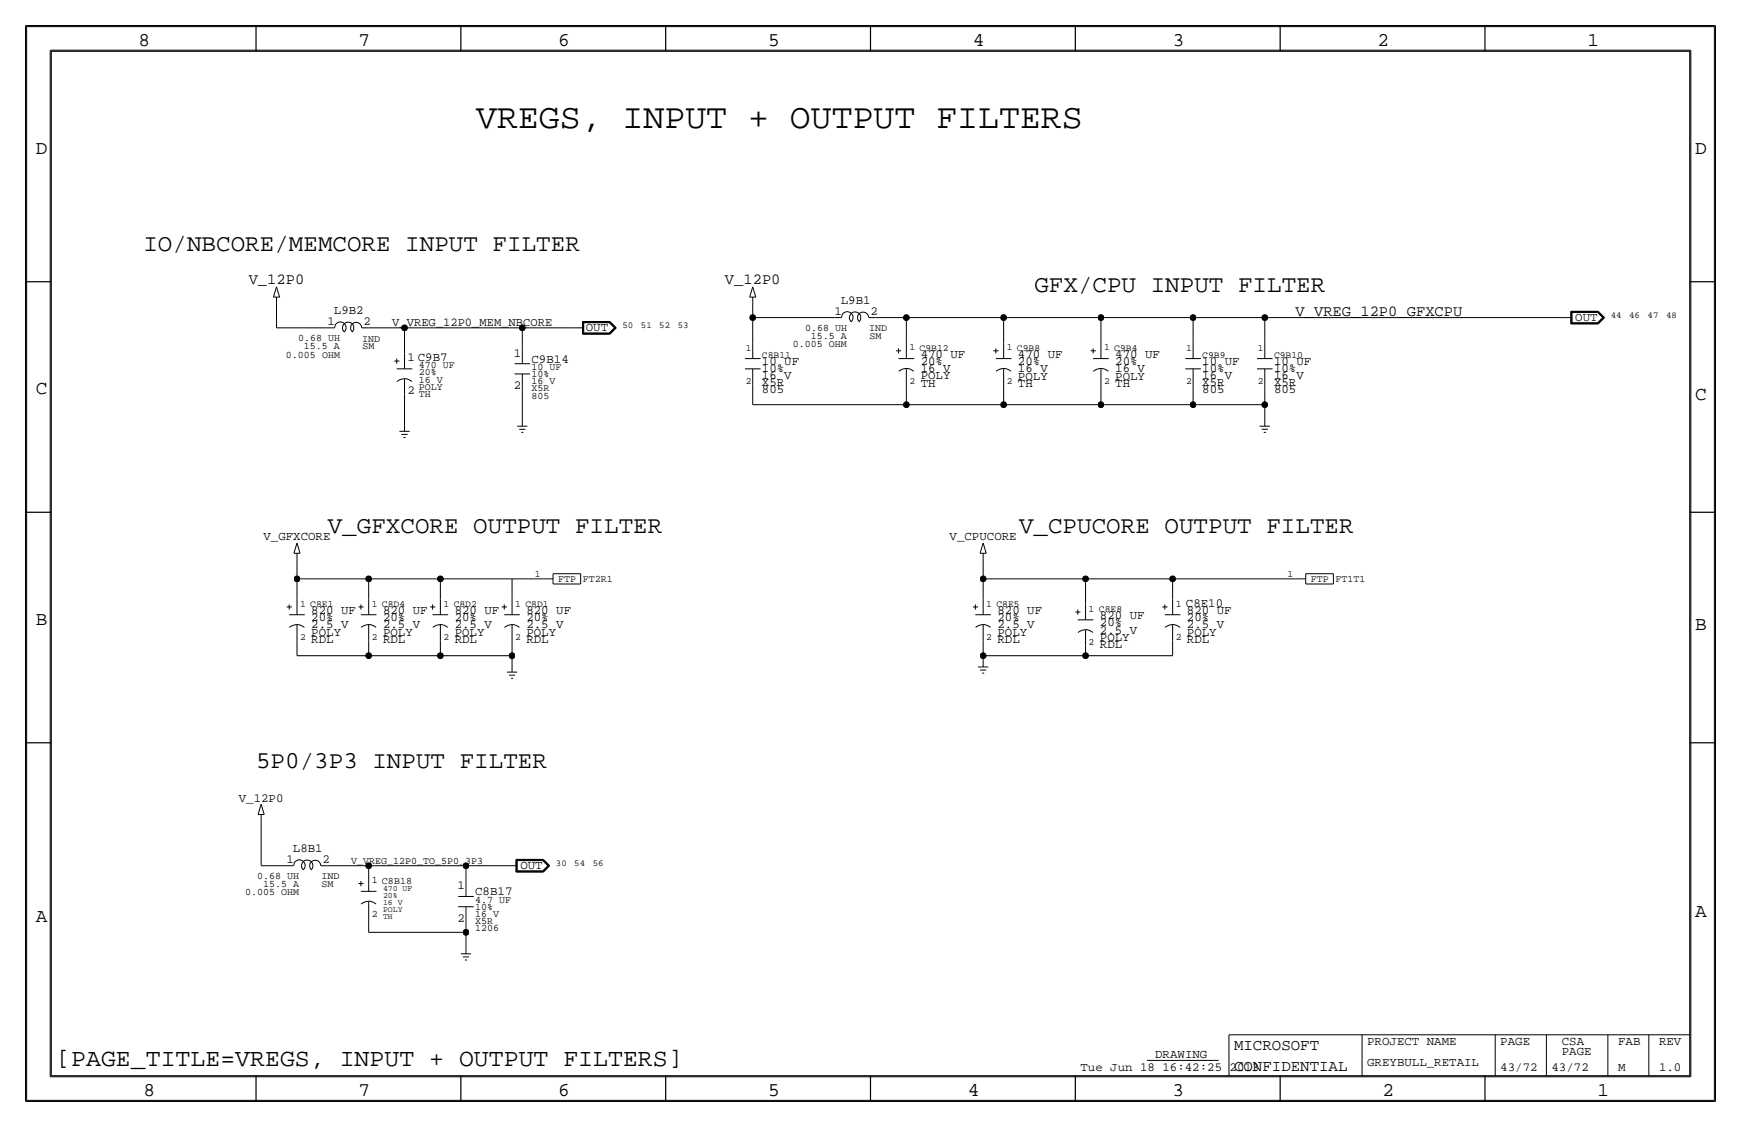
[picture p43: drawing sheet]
<svg xmlns="http://www.w3.org/2000/svg" width="432mm" height="279mm" viewBox="0 0 432 279" stroke-linecap="round" stroke-linejoin="round" font-family="sans-serif">
<defs><g id="words">
<text font-size="8.6" x="118.1" y="31.8">VREGS, INPUT + OUTPUT FILTERS</text>
<text font-size="6.2" x="14" y="264.2">[PAGE_TITLE=VREGS, INPUT + OUTPUT FILTERS]</text>
<g font-size="6">
<text x="35.6" y="62.2">IO/NBCORE/MEMCORE INPUT FILTER</text>
<text x="256.5" y="72.4">GFX/CPU INPUT FILTER</text>
<text x="81.3" y="132.1">V_GFXCORE OUTPUT FILTER</text>
<text x="252.7" y="132.1">V_CPUCORE OUTPUT FILTER</text>
<text x="63.5" y="190.5">5P0/3P3 INPUT FILTER</text>
</g>
<g font-size="4.8">
<text x="34.3" y="11.4">8</text>
<text x="88.9" y="11.4">7</text>
<text x="138.5" y="11.4">6</text>
<text x="190.5" y="11.4">5</text>
<text x="241.3" y="11.4">4</text>
<text x="290.8" y="11.4">3</text>
<text x="341.6" y="11.4">2</text>
<text x="393.7" y="11.4">1</text>
<text x="8.9" y="38.1">D</text>
<text x="420.4" y="38.1">D</text>
<text x="8.9" y="97.8">C</text>
<text x="420.4" y="99.1">C</text>
<text x="8.9" y="154.9">B</text>
<text x="420.4" y="156.2">B</text>
<text x="420.4" y="227.3">A</text>
<text x="8.9" y="228.6">A</text>
<text x="35.6" y="271.8">8</text>
<text x="88.9" y="271.8">7</text>
<text x="138.4" y="271.8">6</text>
<text x="190.5" y="271.8">5</text>
<text x="240" y="271.8">4</text>
<text x="290.8" y="271.8">3</text>
<text x="342.9" y="271.8">2</text>
<text x="396.2" y="271.8">1</text>
</g>
<g font-size="3.9">
<text x="306.1" y="260.4">MICROSOFT</text>
<text x="306.1" y="265.4">CONFIDENTIAL</text>
</g>
<g font-size="3.8">
<text x="61.7" y="70.5">V_12P0</text>
<text x="179.8" y="70.5">V_12P0</text>
<text x="321.3" y="78.2">V_VREG_12P0_GFXCPU</text>
</g>
<g font-size="3.1">
<text x="82.8" y="77.9">L9B2</text>
<text x="206.9" y="78">1</text>
<text x="208.5" y="75.3">L9B1</text>
<text x="215.9" y="78">2</text>
<text x="81.2" y="80.5">1</text>
<text x="90.2" y="80.5">2</text>
<text x="145.3" y="82">OUT</text>
<text x="390.7" y="79.5">OUT</text>
<text x="101.1" y="89.4">1 C9B7</text>
<text x="127.4" y="88.4">1</text>
<text x="131.8" y="89.9">C9B14</text>
<text x="228.3" y="88.7">470 UF</text>
<text x="252.5" y="88.7">470 UF</text>
<text x="276.6" y="88.7">470 UF</text>
<text x="189" y="95.8">X5R</text>
<text x="189" y="94">16 V</text>
<text x="189" y="90.4">10 UF</text>
<text x="189" y="92.2">10%</text>
<text x="228.3" y="94.1">POLY</text>
<text x="228.3" y="95.9">TH</text>
<text x="228.3" y="90.5">20%</text>
<text x="228.3" y="92.3">16 V</text>
<text x="252.5" y="95.9">TH</text>
<text x="252.5" y="94.1">POLY</text>
<text x="252.5" y="92.3">16 V</text>
<text x="252.5" y="90.5">20%</text>
<text x="276.6" y="95.9">TH</text>
<text x="276.6" y="94.1">POLY</text>
<text x="276.6" y="92.3">16 V</text>
<text x="276.6" y="90.5">20%</text>
<text x="298.2" y="95.8">X5R</text>
<text x="298.2" y="94">16 V</text>
<text x="298.2" y="92.2">10%</text>
<text x="298.2" y="90.4">10 UF</text>
<text x="316" y="94">16 V</text>
<text x="316" y="95.8">X5R</text>
<text x="316" y="92.2">10%</text>
<text x="316" y="90.4">10 UF</text>
<text x="101.1" y="97.8">2</text>
<text x="127.4" y="96.5">2</text>
<text x="189" y="97.5">805</text>
<text x="298.2" y="97.5">805</text>
<text x="316" y="97.5">805</text>
<text x="65.3" y="134">V_GFXCORE</text>
<text x="235.5" y="134">V_CPUCORE</text>
<text x="77.2" y="152.2">820 UF</text>
<text x="77.2" y="154">20%</text>
<text x="77.2" y="155.8">2.5 V</text>
<text x="95" y="154">20%</text>
<text x="95" y="155.8">2.5 V</text>
<text x="95" y="152.2">820 UF</text>
<text x="112.8" y="152.3">820 UF</text>
<text x="112.8" y="155.8">2.5 V</text>
<text x="112.8" y="154">20%</text>
<text x="130.6" y="152.2">820 UF</text>
<text x="130.6" y="154">20%</text>
<text x="130.6" y="155.8">2.5 V</text>
<text x="247.4" y="155.8">2.5 V</text>
<text x="247.4" y="154">20%</text>
<text x="247.4" y="152.2">820 UF</text>
<text x="272.8" y="153.5">820 UF</text>
<text x="272.8" y="155.3">20%</text>
<text x="294.1" y="150.5">C8E10</text>
<text x="294.4" y="152.2">820 UF</text>
<text x="294.4" y="154">20%</text>
<text x="294.4" y="155.8">2.5 V</text>
<text x="77.2" y="159.4">RDL</text>
<text x="77.2" y="157.6">POLY</text>
<text x="95" y="159.4">RDL</text>
<text x="95" y="157.6">POLY</text>
<text x="112.8" y="157.6">POLY</text>
<text x="112.8" y="159.4">RDL</text>
<text x="130.6" y="159.4">RDL</text>
<text x="130.6" y="157.6">POLY</text>
<text x="247.4" y="159.4">RDL</text>
<text x="247.4" y="157.6">POLY</text>
<text x="272.8" y="157.1">2.5 V</text>
<text x="272.8" y="158.9">POLY</text>
<text x="272.8" y="160.6">RDL</text>
<text x="294.4" y="157.6">POLY</text>
<text x="294.4" y="159.4">RDL</text>
<text x="59.2" y="198.7">V_12P0</text>
<text x="71" y="213.9">1</text>
<text x="72.7" y="211.2">L8B1</text>
<text x="80" y="213.9">2</text>
<text x="129.1" y="215.4">OUT</text>
<text x="113.5" y="220.5">1</text>
<text x="117.9" y="222">C8B17</text>
<text x="113.5" y="228.6">2</text>
<text x="286.5" y="262.4">DRAWING</text>
<text x="339.1" y="259.1">PROJECT NAME</text>
<text x="372.1" y="259.1">PAGE</text>
<text x="387.4" y="259.1">CSA</text>
<text x="387.4" y="261.6">PAGE</text>
<text x="401.3" y="259.1">FAB</text>
<text x="411.5" y="259.1">REV</text>
<text x="268" y="265.4">Tue Jun 18 16:42:25 2013</text>
<text x="339.1" y="264.2">GREYBULL_RETAIL</text>
<text x="372.1" y="265.4">43/72</text>
<text x="384.8" y="265.4">43/72</text>
<text x="401.3" y="265.4">M</text>
<text x="411.5" y="265.4">1.0</text>
</g>
<text font-size="3" x="97.3" y="80.8">V_VREG_12P0_MEM_NBCORE</text>
<g font-size="2.5">
<text x="199.7" y="82">0.68 UH</text>
<text x="215.6" y="82.1">IND</text>
<text x="70.9" y="88.6">0.005 OHM</text>
<text x="74" y="84.6">0.68 UH</text>
<text x="75.4" y="86.6">15.5 A</text>
<text x="89.9" y="84.7">IND</text>
<text x="89.9" y="86.6">SM</text>
<text x="196.7" y="86.1">0.005 OHM</text>
<text x="201.1" y="84.1">15.5 A</text>
<text x="215.6" y="84.1">SM</text>
<text x="103.9" y="94.8">16 V</text>
<text x="103.9" y="93.1">20%</text>
<text x="103.9" y="91.3">470 UF</text>
<text x="131.8" y="95.2">16 V</text>
<text x="131.8" y="91.7">10 UF</text>
<text x="131.8" y="93.5">10%</text>
<text x="103.9" y="98.4">TH</text>
<text x="103.9" y="96.6">POLY</text>
<text x="131.8" y="98.8">805</text>
<text x="131.8" y="97">X5R</text>
<text x="138.4" y="144.3">FTP</text>
<text x="144.5" y="144.3">FT2R1</text>
<text x="325.1" y="144.3">FTP</text>
<text x="331.2" y="144.3">FT1T1</text>
<text x="291.6" y="150.4">1</text>
<text x="291.6" y="158.7">2</text>
<text x="87.1" y="214.1">V_VREG_12P0_TO_5P0_3P3</text>
<text x="60.8" y="222">0.005 OHM</text>
<text x="63.8" y="217.9">0.68 UH</text>
<text x="65.2" y="220">15.5 A</text>
<text x="79.7" y="218">IND</text>
<text x="79.8" y="220">SM</text>
<text x="92.2" y="218.9">1 C8B18</text>
<text x="92.2" y="227.3">2</text>
<text x="117.9" y="227.3">16 V</text>
<text x="117.9" y="223.8">4.7 UF</text>
<text x="117.9" y="225.6">10%</text>
<text x="117.9" y="229.1">X5R</text>
<text x="117.9" y="230.9">1206</text>
</g>
<g font-size="2.4">
<text x="185" y="87.1">1</text>
<text x="189" y="88.6">C8B11</text>
<text x="225.6" y="86.9">1 C9B12</text>
<text x="249.7" y="86.9">1 C9B8</text>
<text x="273.8" y="86.9">1 C9B4</text>
<text x="294.2" y="87.1">1</text>
<text x="298.2" y="88.6">C9B9</text>
<text x="312" y="87.1">1</text>
<text x="316" y="88.6">C9B10</text>
<text x="185" y="95.2">2</text>
<text x="225.6" y="95.2">2</text>
<text x="249.7" y="95.2">2</text>
<text x="273.8" y="95.2">2</text>
<text x="294.2" y="95.2">2</text>
<text x="312" y="95.2">2</text>
<text x="132.7" y="143">1</text>
<text x="319.4" y="143">1</text>
<text x="74.4" y="150.4">1 C8E1</text>
<text x="92.2" y="150.4">1 C8D4</text>
<text x="110" y="150.4">1 C8D2</text>
<text x="127.8" y="150.4">1 C8D1</text>
<text x="244.6" y="150.4">1 C8E5</text>
<text x="270" y="151.6">1 C8E8</text>
<text x="74.4" y="158.8">2</text>
<text x="92.2" y="158.8">2</text>
<text x="110" y="158.8">2</text>
<text x="127.8" y="158.8">2</text>
<text x="244.6" y="158.8">2</text>
<text x="270" y="160">2</text>
</g>
<g font-size="2.3">
<text x="154.4" y="81.3">50</text>
<text x="159" y="81.3">51</text>
<text x="163.5" y="81.3">52</text>
<text x="168.1" y="81.3">53</text>
<text x="399.5" y="78.7">44</text>
<text x="404.1" y="78.7">46</text>
<text x="408.6" y="78.7">47</text>
<text x="413.2" y="78.7">48</text>
<text x="137.9" y="214.6">30</text>
<text x="142.4" y="214.6">54</text>
<text x="147" y="214.6">56</text>
</g>
<g font-size="2">
<text x="95" y="220.8">470 UF</text>
<text x="95" y="222.6">20%</text>
<text x="95" y="224.4">16 V</text>
<text x="95" y="227.9">TH</text>
<text x="95" y="226.2">POLY</text>
</g>
</g></defs>
<!-- layer: Nets -->
<g fill="none" stroke="#000" stroke-width=".25">
<path d="M68.6 74.9v6.4zM186.7 78.7h20.3zM186.7 74.9v3.8zM186.7 78.7v6.4zM217.2 78.7h7.6zM224.8 78.7h24.1zM224.8 78.7v6.4zM248.9 78.7h24.1zM248.9 78.7v6.4zM273 78.7h22.9zM273 78.7v6.4zM295.9 78.7h17.8z"/>
<path d="M295.9 78.7v6.4zM313.7 78.7h73.7zM313.7 78.7v6.4zM68.6 81.3h12.7zM91.4 81.3h8.9zM100.3 97.8v7.6zM100.3 81.3h29.2zM100.3 81.3v6.3zM129.5 96.5v7.6zM129.5 81.3v5.1zM129.5 81.3h12.7zM186.7 95.2v5.1z"/>
<path d="M224.8 95.2v5.1zM248.9 95.2v5.1zM273 95.2v5.1zM295.9 95.2v5.1zM313.7 95.2v5.1zM186.7 100.3h38.1zM224.8 100.3h24.1zM248.9 100.3h24.1zM273 100.3h22.9zM295.9 100.3h17.8zM313.7 100.3v3.8zM73.7 138.4v5.1z"/>
<path d="M243.8 138.4v5.1zM73.7 143.5h17.7zM73.7 143.5v5.1zM73.7 158.8v3.8zM91.4 143.5v5.1zM91.4 158.8v3.8zM91.4 143.5h17.8zM109.2 143.5h17.8zM109.2 143.5v5.1zM109.2 158.8v3.8zM127 143.5h7.6zM127 143.5v5.1z"/>
<path d="M127 158.8v3.8zM243.8 143.5h25.4zM243.8 158.8v3.8zM243.8 143.5v5.1zM269.2 143.5h21.6zM269.2 143.5v6.4zM290.8 158.8v3.8zM290.8 143.5h30.5zM290.8 143.5v5.1zM73.7 162.6h17.7zM91.4 162.6h17.8zM109.2 162.6h17.8z"/>
<path d="M127 162.6v2.5zM243.8 162.6h25.4zM243.8 162.6v1.2zM269.2 160v2.6zM269.2 162.6h21.6zM64.8 203.2v11.4zM64.8 214.6h6.3zM81.3 214.6h10.1zM91.4 214.6v2.6zM91.4 214.6h24.2zM115.6 214.6h10.1zM115.6 214.6v3.8z"/>
<path d="M91.4 231.1h24.2zM91.4 227.3v3.8zM115.6 231.1v3.8zM115.6 228.6v2.5z"/>
</g>
<g fill="#000" stroke="#000" stroke-width=".25">
<circle cx="186.7" cy="78.7" r=".72"/>
<circle cx="224.8" cy="78.7" r=".72"/>
<circle cx="248.9" cy="78.7" r=".72"/>
<circle cx="273.1" cy="78.7" r=".72"/>
<circle cx="295.9" cy="78.7" r=".72"/>
<circle cx="313.7" cy="78.7" r=".72"/>
<circle cx="100.3" cy="81.3" r=".72"/>
<circle cx="129.5" cy="81.3" r=".72"/>
<circle cx="224.8" cy="100.3" r=".72"/>
<circle cx="248.9" cy="100.3" r=".72"/>
<circle cx="273.1" cy="100.3" r=".72"/>
<circle cx="295.9" cy="100.3" r=".72"/>
<circle cx="313.7" cy="100.3" r=".72"/>
<circle cx="73.7" cy="143.5" r=".72"/>
<circle cx="91.4" cy="143.5" r=".72"/>
<circle cx="109.2" cy="143.5" r=".72"/>
<circle cx="243.8" cy="143.5" r=".72"/>
<circle cx="269.2" cy="143.5" r=".72"/>
<circle cx="290.8" cy="143.5" r=".72"/>
<circle cx="91.4" cy="162.6" r=".72"/>
<circle cx="109.2" cy="162.6" r=".72"/>
<circle cx="127" cy="162.6" r=".72"/>
<circle cx="243.8" cy="162.6" r=".72"/>
<circle cx="269.2" cy="162.6" r=".72"/>
<circle cx="91.4" cy="214.6" r=".72"/>
<circle cx="115.6" cy="214.6" r=".72"/>
<circle cx="115.6" cy="231.1" r=".72"/>
</g>
<!-- layer: Components -->
<g fill="none" stroke="#000" stroke-width=".25">
<path d="M67.8 73.7h1.5zM68.6 73.7v1.2zM68.6 71.1l.7 2.6zM68.6 71.1l-.8 2.6zM144.5 79.7h6.8zM144.5 79.7v3.2zM144.6 79.8h6.6zM144.6 79.8v3zM144.7 79.9v2.8zM144.7 79.9h6.5zM151.2 79.9l1.4 1.4zM151.2 79.8l1.5 1.5z"/>
<path d="M151.3 79.7l1.6 1.6zM185.9 73.7h1.6zM186.7 71.1l-.8 2.6zM186.7 73.7v1.2zM186.7 71.1l.8 2.6zM207 78.7h1.7zM208.7 78.7a1.42 1.42 0 0 1 2.1-1.3 1.42 1.42 0 0 1 .3 2.4M211.1 79.8a1.42 1.42 0 0 1 0-2.1 1.42 1.42 0 0 1 2 0 1.42 1.42 0 0 1 0 2.1M215.4 78.7h1.8zM215.4 78.7a1.38 1.38 0 0 0-1.9-1.2 1.38 1.38 0 0 0-.3 2.3M387.3 78.7h2.6zM389.6 77.2v3.1z"/>
<path d="M389.6 77.2h6.8zM389.7 77.3v2.9zM389.7 77.3h6.6zM389.8 77.4v2.7zM389.8 77.4h6.5zM389.9 77.5h6.3zM389.9 77.5v2.5zM396.2 77.5l1.3 1.2zM396.3 77.4l1.4 1.3zM396.3 77.3l1.5 1.4zM396.4 77.2l1.6 1.5zM397.5 78.7l-1.3 1.3z"/>
<path d="M81.3 81.3h1.7zM83 81.2a1.42 1.42 0 0 1 2-1.2 1.42 1.42 0 0 1 .3 2.3M85.3 82.3a1.42 1.42 0 0 1 0-2 1.42 1.42 0 0 1 2 0 1.42 1.42 0 0 1 0 2M89.7 81.3h1.7zM89.7 81.3a1.38 1.38 0 0 0-2-1.3 1.38 1.38 0 0 0-.3 2.3M97.8 89.5h1.3zM98.4 91.4h3.9zM98.4 88.9v1.3zM98.5 94.6a2.77 2.77 0 0 1 3.7 0M100.3 87.6v3.8zM100.3 94v3.8zM127.6 90.2h3.9z"/>
<path d="M127.6 92.7h3.9zM129.5 86.4v3.8zM129.5 92.7v3.8zM142.2 81.3h2.6zM144.5 82.9h6.8zM144.6 82.8h6.6zM144.7 82.7h6.5zM144.8 80h6.3zM144.8 80v2.5zM144.8 82.5h6.3zM151.1 82.5l1.3-1.2zM151.1 80l1.3 1.3z"/>
<path d="M151.2 82.7l1.4-1.4zM151.3 82.9l1.6-1.6zM152.7 81.3l-1.5 1.5zM184.8 88.9h3.8zM184.8 91.4h3.8zM186.7 85.1v3.8zM186.7 91.4v3.8zM222.2 87h1.3zM222.9 86.4v1.2zM222.9 88.9h3.8zM222.9 92a2.77 2.77 0 0 1 3.7 0M224.8 85.1v3.8z"/>
<path d="M224.8 91.4v3.8zM246.4 87h1.2zM247 86.4v1.2zM247 88.9h3.9zM247 92a2.77 2.77 0 0 1 3.7 0M248.9 85.1v3.8zM248.9 91.4v3.8zM270.5 87h1.3zM271.1 88.9h3.9zM271.1 86.4v1.2zM271.2 92a2.77 2.77 0 0 1 3.7 0M273 85.1v3.8z"/>
<path d="M273 91.4v3.8zM294 88.9h3.8zM294 91.4h3.8zM295.9 85.1v3.8zM295.9 91.4v3.8zM311.8 88.9h3.8zM311.8 91.4h3.8zM313.7 85.1v3.8zM313.7 91.4v3.8zM389.6 80.3h6.8zM389.7 80.2h6.6zM389.8 80.1h6.5z"/>
<path d="M389.9 80h6.3zM396.3 80.1l1.4-1.4zM396.3 80.2l1.5-1.5zM396.4 80.3l1.6-1.6zM99.1 106.9h2.5zM99.6 107.7h1.5zM100.1 108.5h.5zM100.3 105.4v1.5zM128.3 105.7h2.5zM128.8 106.4h1.5zM129.3 107.2h.5zM129.5 104.1v1.6z"/>
<path d="M312.4 105.7h2.6zM312.9 106.4h1.6zM313.4 107.2h.5zM313.7 104.1v1.6zM72.9 137.2h1.5zM73.7 134.6l-.8 2.6zM73.7 137.2v1.2zM73.7 134.6l.7 2.6zM243.1 137.2h1.5zM243.8 134.6l-.7 2.6zM243.8 137.2v1.2zM243.8 134.6l.8 2.6z"/>
<path d="M71.1 150.5h1.3zM71.7 149.9v1.2zM71.7 152.4h3.9zM71.8 155.5a2.77 2.77 0 0 1 3.7 0M73.7 148.6v3.8zM73.7 154.9v3.9zM88.9 150.5h1.3zM89.5 149.9v1.2zM89.5 152.4h3.9zM89.6 155.5a2.77 2.77 0 0 1 3.7 0M91.4 148.6v3.8zM91.4 154.9v3.9z"/>
<path d="M106.7 150.5h1.2zM107.3 152.4h3.9zM107.3 149.9v1.2zM107.3 155.5a2.77 2.77 0 0 1 3.7 0M109.2 148.6v3.8zM109.2 154.9v3.9zM124.5 150.5h1.2zM125.1 152.4h3.8zM125.1 149.9v1.2zM125.1 155.5a2.77 2.77 0 0 1 3.7 0M127 148.6v3.8zM127 154.9v3.9z"/>
<path d="M134.6 143.5h2.6zM137.2 144.8h6.8zM137.2 142.2v2.6zM137.2 142.2h6.8zM144 142.2v2.6zM241.3 150.5h1.3zM241.9 149.9v1.2zM241.9 152.4h3.9zM242 155.5a2.77 2.77 0 0 1 3.7 0M243.8 148.6v3.8zM243.8 154.9v3.9zM266.7 151.7h1.3z"/>
<path d="M267.3 151.1v1.3zM267.3 153.7h3.9zM267.4 156.8a2.77 2.77 0 0 1 3.7 0M269.2 149.9v3.8zM269.2 156.2v3.8zM288.3 150.5h1.3zM288.9 149.9v1.2zM288.9 152.4h3.9zM289 155.5a2.77 2.77 0 0 1 3.7 0M290.8 148.6v3.8zM290.8 154.9v3.9zM321.3 143.5h2.5z"/>
<path d="M323.8 144.8h6.9zM323.8 142.2v2.6zM323.8 142.2h6.9zM330.7 142.2v2.6zM125.7 166.6h2.6zM126.2 167.4h1.6zM126.7 168.1h.6zM127 165.1v1.5zM242.6 165.4h2.5zM243.1 166.1h1.5zM243.6 166.9h.5zM243.8 163.8v1.6z"/>
<path d="M64.8 199.4l-.8 2.5zM64.8 199.4l.7 2.5zM64 201.9h1.5zM64.8 201.9v1.3zM71.1 214.6h1.7zM72.8 214.6a1.42 1.42 0 0 1 2.1-1.3 1.42 1.42 0 0 1 .3 2.4M75.2 215.6a1.42 1.42 0 0 1 0-2 1.42 1.42 0 0 1 2 0 1.42 1.42 0 0 1 0 2M79.6 214.6h1.7zM79.6 214.6a1.38 1.38 0 0 0-2-1.2 1.38 1.38 0 0 0-.3 2.3M88.9 219h1.3zM89.5 218.4v1.3zM91.4 217.2v3.8z"/>
<path d="M115.6 218.4v3.8zM125.7 214.6h2.6zM128 213.1v3.1zM128 216.2h6.8zM128 213.1h6.8zM128.1 213.2h6.6zM128.1 213.2v2.9zM128.1 216.1h6.6zM128.2 213.3v2.7zM128.2 216h6.5zM128.2 213.3h6.5zM128.3 213.4h6.3z"/>
<path d="M128.3 213.4v2.5zM128.3 215.9h6.3zM134.6 213.4l1.3 1.2zM134.6 215.9l1.3-1.3zM134.7 216l1.3-1.4zM134.7 213.3l1.3 1.3zM134.7 213.2l1.5 1.4zM134.7 216.1l1.5-1.5zM134.8 213.1l1.5 1.5zM134.8 216.2l1.5-1.6zM89.5 221h3.9zM89.6 224.1a2.77 2.77 0 0 1 3.7 0"/>
<path d="M91.4 223.5v3.8zM113.6 222.2h3.9zM113.6 224.8h3.9zM114.3 236.5h2.5zM114.8 237.2h1.5zM115.3 238h.5zM115.6 234.9v1.6zM115.6 224.8v3.8zM284.5 262.9h17.8z"/>
</g>
<!-- layer: Page Border and Title Block -->
<g fill="none" stroke="#000" stroke-width=".3">
<path d="M6.3 6.3v266.7zM6.4 6.3h419zM12.7 12.7h406.4zM12.7 12.7v254zM63.5 6.3v6.4zM114.3 6.3v6.4zM165.1 6.3v6.4zM215.9 6.3v6.4zM266.7 6.3v6.4zM317.5 6.3v6.4zM368.3 6.3v6.4zM419.1 12.7v254z"/>
<path d="M425.4 6.3v266.7zM6.3 69.8h6.4zM419.1 69.8h6.3zM6.3 127h6.4zM419.1 127h6.3zM6.3 184.1h6.4zM419.1 184.1h6.3zM6.4 273h419zM12.7 266.7h406.4zM63.5 266.7v6.3zM114.3 266.7v6.3zM165.1 266.7v6.3z"/>
<path d="M215.9 266.7v6.3zM266.7 266.7v6.3zM317.5 266.7v6.3zM368.3 266.7v6.3z"/>
</g>
<g fill="none" stroke="#000" stroke-width=".25">
<path d="M6.6 6.6h418.6zM6.6 6.6v266.2zM12.4 12.4v254.6zM12.4 12.4h407zM419.4 12.4v254.6zM425.2 6.6v266.2zM304.8 256.5v10.2zM304.8 256.5h114.3zM337.8 256.5v10.2zM370.8 256.5v10.2zM383.5 256.5v10.2zM398.8 256.5v10.2z"/>
<path d="M408.9 256.5v10.2zM6.6 272.8h418.6zM12.4 267h407z"/>
</g>
<use href="#words"/>
</svg>
